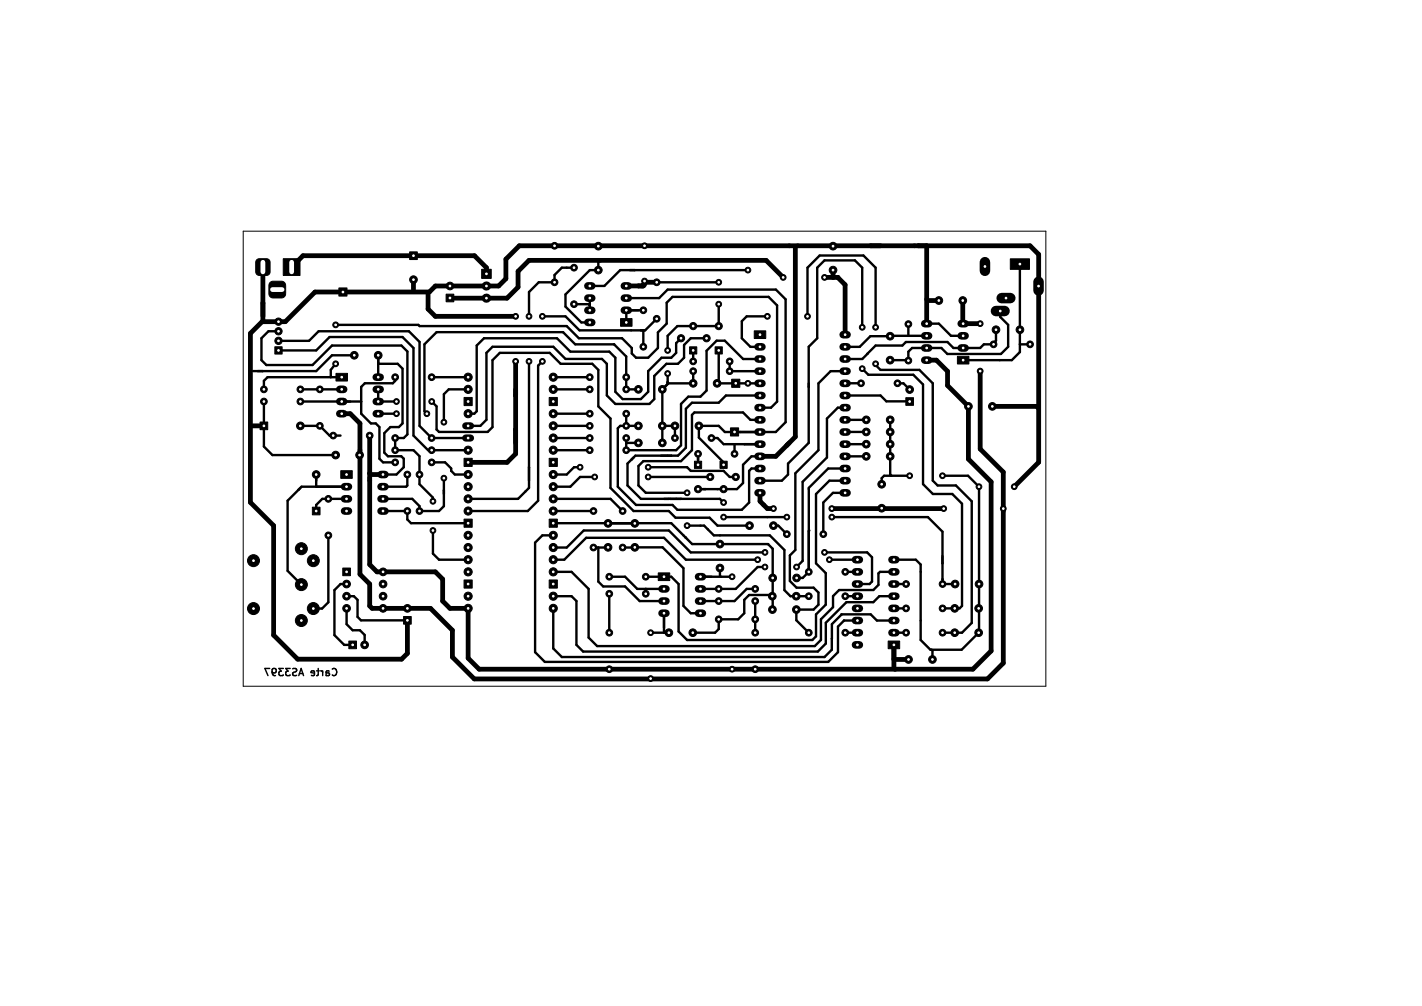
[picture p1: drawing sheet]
<svg xmlns="http://www.w3.org/2000/svg" width="297mm" height="210mm" viewBox="0 0 297 210" stroke-linecap="round" stroke-linejoin="round" font-family="sans-serif">
<defs><g id="words">
<text font-size="2.1" x="70.6" y="141.2">Carte</text>
</g></defs>
<g fill="none" stroke="#000" stroke-width=".3">
<path d="M56.3 139.5h-1l.7 1.5M59.2 139.5h-.9l.5 .6-.5 .2v.6l.2 .1 .7-.1M60.6 139.5h-.9l.5 .6-.4 .2v.6l.2 .1 .6-.1M61.1 139.6l.6-.1 .2 .2v.4l-.6 .3-.2 .4 .3 .2h.6M66.5 139.5v1.3l-.4 .2M70 139.6l-.3-.1-.3 .2M56.8 140.2l.3 .3h.3l.3-.3-.2-.6-.4-.1-.2 .2a.99 .99 0 0 0 .4 1.3h.2M62.4 141l.5-1.5 .5 1.5M62.5 140.6h.8M65.7 140.5l-.7-.1v-.3l.5-.1 .2 .3-.1 .7h-.6M66.1 140h.6M67 140l.4 .3"/>
<path d="M67.4 140v1M68.1 140.4l.5 .1 .2 .2-.2 .3h-.5M68.8 140.1h-.6l-.1 .9M69.4 140.9l.3 .1h.3"/>
</g>
<g fill="#000" stroke="#000" stroke-width=".21">
<path d="M53.7 54.2l.5-.2h1.5l.6 .3 .1 .5v2l-.3 .5-.4 .2h-1.5l-.6-.3-.2-.4v-2zM56.4 59l.5-.3h1.9a.88 .88 0 0 1 .9 .9v1.7a.88 .88 0 0 1-.9 .9h-1.8a.88 .88 0 0 1-.8-.9v-1.8zM59.2 54h3.5v3.5h-3.5zM85.6 52.6h1.6v1.6h-1.6zM100.6 56.2h2v1.9h-2zM211 54h4v2.2h-4zM57.4 72.4h1.5v1.5h-1.5zM70.2 77.9h2.4v1.6h-2.4zM70.8 60.1h1.7v1.7h-1.7zM93.2 61.4h1.6v1.6h-1.6zM129.6 66.5h2.4v1.6h-2.4zM144 72.4h1.5v1.5h-1.5z"/>
<path d="M149.4 72.4h1.5v1.5h-1.5zM157.5 69.1h2.4v1.6h-2.4zM200 74.4h2.4v1.6h-2.4zM54.3 88.1h1.6v1.6h-1.6zM71.2 98.3h2.4v1.6h-2.4zM96.9 83h1.7v1.7h-1.7zM96.9 95.7h1.7v1.7h-1.7zM114.7 95.7h1.7v1.7h-1.7zM114.7 83h1.7v1.7h-1.7zM145 96.3h1.5v1.5h-1.5zM150.4 96.3h1.5v1.5h-1.5zM152.6 89.3h1.7v1.7h-1.7z"/>
<path d="M152.8 79.2h1.7v1.7h-1.7zM189.2 83h1.6v1.6h-1.6zM65.2 105.9h1.6v1.6h-1.6zM96.9 108.4h1.7v1.7h-1.7zM114.7 108.4h1.7v1.7h-1.7zM71.6 118.6h1.6v1.6h-1.6zM72.9 133.8h1.6v1.6h-1.6zM84.3 128.7h1.6v1.6h-1.6zM96.9 121.1h1.7v1.7h-1.7zM114.7 121.1h1.7v1.7h-1.7zM137.5 119.6h2.4v1.6h-2.4zM185.5 133.8h2.4v1.6h-2.4z"/>
<circle cx="86.4" cy="58.4" r=".8"/>
<circle cx="94" cy="59.7" r=".8"/>
<circle cx="115.8" cy="58.9" r=".7"/>
<circle cx="115.8" cy="51.3" r=".7"/>
<circle cx="119.9" cy="55.9" r=".7"/>
<circle cx="125" cy="56.4" r=".8"/>
<circle cx="125" cy="51.4" r=".8"/>
<circle cx="134.6" cy="58.7" r=".6"/>
<circle cx="134.6" cy="51.3" r=".6"/>
<circle cx="137.2" cy="58.9" r=".7"/>
<circle cx="150.1" cy="58.9" r=".6"/>
<circle cx="156.2" cy="56.4" r=".6"/>
<circle cx="163.6" cy="57.9" r=".6"/>
<circle cx="172.2" cy="57.9" r=".6"/>
<circle cx="174" cy="56.4" r=".8"/>
<circle cx="174" cy="51.4" r=".8"/>
<circle cx="58.2" cy="69.2" r=".76"/>
<circle cx="58.2" cy="67.2" r=".76"/>
<circle cx="58.2" cy="71.2" r=".76"/>
<circle cx="70.1" cy="75.9" r=".6"/>
<circle cx="70.1" cy="67.8" r=".6"/>
<circle cx="74" cy="74.2" r=".8"/>
<circle cx="79" cy="74.2" r=".8"/>
<circle cx="82.5" cy="78.7" r=".7"/>
<circle cx="90.2" cy="78.7" r=".7"/>
<circle cx="97.8" cy="78.7" r=".85"/>
<circle cx="107.7" cy="75.4" r=".6"/>
<circle cx="107.7" cy="66" r=".6"/>
<circle cx="110.5" cy="66" r=".6"/>
<circle cx="110.5" cy="75.4" r=".6"/>
<circle cx="113.3" cy="66" r=".6"/>
<circle cx="113.3" cy="75.4" r=".6"/>
<circle cx="115.6" cy="78.7" r=".85"/>
<circle cx="119.9" cy="63.5" r=".7"/>
<circle cx="123.2" cy="78.7" r=".7"/>
<circle cx="130.8" cy="78.7" r=".7"/>
<circle cx="134.4" cy="64.8" r=".7"/>
<circle cx="134.4" cy="72.4" r=".7"/>
<circle cx="137.2" cy="66.5" r=".7"/>
<circle cx="139.4" cy="73.2" r=".6"/>
<circle cx="139.4" cy="78" r=".6"/>
<circle cx="142.2" cy="70.6" r=".75"/>
<circle cx="144.8" cy="68.1" r=".75"/>
<circle cx="144.8" cy="77.5" r=".7"/>
<circle cx="144.8" cy="75.4" r=".7"/>
<circle cx="147.6" cy="70.6" r=".75"/>
<circle cx="150.1" cy="68.1" r=".75"/>
<circle cx="150.1" cy="63.5" r=".6"/>
<circle cx="152.4" cy="77.5" r=".7"/>
<circle cx="152.4" cy="75.4" r=".7"/>
<circle cx="160.3" cy="66" r=".6"/>
<circle cx="168.7" cy="66" r=".6"/>
<circle cx="180.1" cy="77" r=".6"/>
<circle cx="180.1" cy="68.3" r=".6"/>
<circle cx="182.9" cy="68.3" r=".6"/>
<circle cx="182.9" cy="75.9" r=".6"/>
<circle cx="185.9" cy="70.2" r=".8"/>
<circle cx="185.9" cy="75.2" r=".8"/>
<circle cx="189.7" cy="75.3" r=".7"/>
<circle cx="189.7" cy="67.7" r=".7"/>
<circle cx="196.1" cy="62.7" r=".8"/>
<circle cx="201.1" cy="62.7" r=".8"/>
<circle cx="204.7" cy="67.6" r=".6"/>
<circle cx="204.7" cy="77.5" r=".6"/>
<circle cx="207.5" cy="71.9" r=".7"/>
<circle cx="208" cy="68.8" r=".8"/>
<circle cx="213" cy="68.8" r=".8"/>
<circle cx="215.1" cy="71.9" r=".7"/>
<circle cx="55.1" cy="83.8" r=".7"/>
<circle cx="55.1" cy="81.3" r=".7"/>
<circle cx="62.7" cy="88.9" r=".8"/>
<circle cx="62.7" cy="81.3" r=".7"/>
<circle cx="62.7" cy="83.8" r=".7"/>
<circle cx="66" cy="99.1" r=".8"/>
<circle cx="66.8" cy="81.3" r=".7"/>
<circle cx="66.8" cy="88.9" r=".7"/>
<circle cx="69.6" cy="90.9" r=".7"/>
<circle cx="70.1" cy="95" r=".8"/>
<circle cx="75.1" cy="95" r=".8"/>
<circle cx="77.2" cy="90.9" r=".7"/>
<circle cx="82.5" cy="96.5" r=".7"/>
<circle cx="82.5" cy="91.4" r=".7"/>
<circle cx="82.5" cy="94" r=".7"/>
<circle cx="82.8" cy="83.8" r=".6"/>
<circle cx="82.8" cy="86.4" r=".6"/>
<circle cx="85.1" cy="99.1" r=".7"/>
<circle cx="87.6" cy="99.1" r=".7"/>
<circle cx="89.2" cy="86.4" r=".6"/>
<circle cx="90.2" cy="96.5" r=".7"/>
<circle cx="90.2" cy="94" r=".7"/>
<circle cx="90.2" cy="91.4" r=".7"/>
<circle cx="90.2" cy="83.8" r=".6"/>
<circle cx="92.7" cy="99.8" r=".6"/>
<circle cx="92.7" cy="88.1" r=".6"/>
<circle cx="97.8" cy="81.3" r=".85"/>
<circle cx="97.8" cy="94" r=".85"/>
<circle cx="97.8" cy="86.4" r=".85"/>
<circle cx="97.8" cy="99.1" r=".85"/>
<circle cx="115.6" cy="99.1" r=".85"/>
<circle cx="115.6" cy="91.4" r=".85"/>
<circle cx="115.6" cy="88.9" r=".85"/>
<circle cx="115.6" cy="86.4" r=".85"/>
<circle cx="115.6" cy="81.3" r=".85"/>
<circle cx="115.6" cy="94" r=".85"/>
<circle cx="121.2" cy="97.5" r=".6"/>
<circle cx="123.2" cy="91.4" r=".7"/>
<circle cx="123.2" cy="81.3" r=".7"/>
<circle cx="123.2" cy="88.9" r=".7"/>
<circle cx="123.2" cy="86.4" r=".7"/>
<circle cx="123.2" cy="94" r=".7"/>
<circle cx="124.2" cy="99.6" r=".6"/>
<circle cx="130.8" cy="91.4" r=".7"/>
<circle cx="130.8" cy="94" r=".7"/>
<circle cx="130.8" cy="81.3" r=".7"/>
<circle cx="130.8" cy="88.9" r=".7"/>
<circle cx="130.8" cy="86.4" r=".7"/>
<circle cx="133.3" cy="88.9" r=".8"/>
<circle cx="133.3" cy="92.5" r=".8"/>
<circle cx="133.3" cy="81.3" r=".8"/>
<circle cx="135.4" cy="97.5" r=".6"/>
<circle cx="135.4" cy="99.6" r=".6"/>
<circle cx="138.3" cy="88.9" r=".8"/>
<circle cx="138.3" cy="81.3" r=".8"/>
<circle cx="138.3" cy="92.5" r=".8"/>
<circle cx="141" cy="88.9" r=".8"/>
<circle cx="141" cy="91.4" r=".7"/>
<circle cx="144.8" cy="80" r=".8"/>
<circle cx="145.8" cy="94.7" r=".7"/>
<circle cx="146" cy="88.9" r=".8"/>
<circle cx="148.3" cy="99.6" r=".75"/>
<circle cx="148.6" cy="91.4" r=".7"/>
<circle cx="149.8" cy="80" r=".8"/>
<circle cx="153.4" cy="94.7" r=".7"/>
<circle cx="153.7" cy="99.6" r=".75"/>
<circle cx="156.2" cy="80" r=".6"/>
<circle cx="179.8" cy="80" r=".7"/>
<circle cx="180.9" cy="92.7" r=".8"/>
<circle cx="180.9" cy="95.3" r=".8"/>
<circle cx="180.9" cy="87.6" r=".8"/>
<circle cx="180.9" cy="90.2" r=".8"/>
<circle cx="185.9" cy="92.7" r=".8"/>
<circle cx="185.9" cy="95.3" r=".8"/>
<circle cx="185.9" cy="87.6" r=".8"/>
<circle cx="185.9" cy="90.2" r=".8"/>
<circle cx="187.5" cy="80" r=".7"/>
<circle cx="190" cy="81.3" r=".8"/>
<circle cx="190" cy="99.3" r=".6"/>
<circle cx="196.8" cy="99.3" r=".6"/>
<circle cx="202.3" cy="84.8" r=".8"/>
<circle cx="207.3" cy="84.8" r=".8"/>
<circle cx="52.9" cy="117" r="1.25"/>
<circle cx="62.9" cy="114.5" r="1.25"/>
<circle cx="65.4" cy="117" r="1.25"/>
<circle cx="68.6" cy="104.1" r=".7"/>
<circle cx="68.6" cy="111.8" r=".7"/>
<circle cx="80" cy="119.4" r=".8"/>
<circle cx="85.1" cy="106.7" r=".7"/>
<circle cx="87.6" cy="106.7" r=".7"/>
<circle cx="90.4" cy="104.6" r=".6"/>
<circle cx="90.4" cy="110.7" r=".6"/>
<circle cx="97.8" cy="104.1" r=".85"/>
<circle cx="97.8" cy="106.7" r=".85"/>
<circle cx="97.8" cy="116.8" r=".85"/>
<circle cx="97.8" cy="111.8" r=".85"/>
<circle cx="97.8" cy="114.3" r=".85"/>
<circle cx="97.8" cy="119.4" r=".85"/>
<circle cx="97.8" cy="101.6" r=".85"/>
<circle cx="115.6" cy="119.4" r=".85"/>
<circle cx="115.6" cy="114.3" r=".85"/>
<circle cx="115.6" cy="111.8" r=".85"/>
<circle cx="115.6" cy="104.1" r=".85"/>
<circle cx="115.6" cy="106.7" r=".85"/>
<circle cx="115.6" cy="101.6" r=".85"/>
<circle cx="115.6" cy="116.8" r=".85"/>
<circle cx="124" cy="114.3" r=".7"/>
<circle cx="124" cy="106.7" r=".7"/>
<circle cx="127" cy="109.3" r=".8"/>
<circle cx="127" cy="114.3" r=".8"/>
<circle cx="130" cy="114.3" r=".7"/>
<circle cx="130" cy="106.7" r=".7"/>
<circle cx="132.6" cy="109.3" r=".8"/>
<circle cx="132.6" cy="114.3" r=".8"/>
<circle cx="143.5" cy="109.7" r=".6"/>
<circle cx="143.5" cy="102.9" r=".6"/>
<circle cx="145.8" cy="102.1" r=".75"/>
<circle cx="150.4" cy="113.6" r=".8"/>
<circle cx="150.4" cy="118.6" r=".8"/>
<circle cx="151.1" cy="102.1" r=".75"/>
<circle cx="151.1" cy="107.9" r=".6"/>
<circle cx="151.1" cy="104.9" r=".6"/>
<circle cx="156.5" cy="109.7" r=".8"/>
<circle cx="158.2" cy="116.8" r=".6"/>
<circle cx="159.8" cy="118.4" r=".6"/>
<circle cx="159.8" cy="115.3" r=".6"/>
<circle cx="161.5" cy="106.2" r=".6"/>
<circle cx="161.5" cy="109.7" r=".8"/>
<circle cx="164.3" cy="107.9" r=".6"/>
<circle cx="164.3" cy="111.5" r=".7"/>
<circle cx="166.4" cy="118.4" r=".6"/>
<circle cx="168.9" cy="119.4" r=".7"/>
<circle cx="172" cy="111.5" r=".7"/>
<circle cx="172.2" cy="115.3" r=".6"/>
<circle cx="173.2" cy="116.8" r=".6"/>
<circle cx="173.7" cy="107.9" r=".6"/>
<circle cx="173.7" cy="106.2" r=".6"/>
<circle cx="176.5" cy="119.4" r=".7"/>
<circle cx="184.1" cy="106.1" r=".8"/>
<circle cx="184.1" cy="101.1" r=".8"/>
<circle cx="197.1" cy="106.2" r=".6"/>
<circle cx="204.5" cy="101.6" r=".6"/>
<circle cx="209.5" cy="106.2" r=".6"/>
<circle cx="211.8" cy="101.6" r=".6"/>
<circle cx="52.9" cy="127" r="1.25"/>
<circle cx="62.9" cy="129.5" r="1.25"/>
<circle cx="62.9" cy="122" r="1.25"/>
<circle cx="65.4" cy="127" r="1.25"/>
<circle cx="72.4" cy="121.9" r=".8"/>
<circle cx="72.4" cy="127" r=".8"/>
<circle cx="72.4" cy="124.5" r=".8"/>
<circle cx="76.2" cy="134.6" r=".8"/>
<circle cx="80" cy="127" r=".8"/>
<circle cx="80" cy="124.5" r=".8"/>
<circle cx="80" cy="121.9" r=".8"/>
<circle cx="85.1" cy="127" r=".8"/>
<circle cx="97.8" cy="127" r=".85"/>
<circle cx="97.8" cy="124.5" r=".85"/>
<circle cx="115.6" cy="127" r=".85"/>
<circle cx="115.6" cy="124.5" r=".85"/>
<circle cx="127.3" cy="139.7" r=".7"/>
<circle cx="127.3" cy="132.1" r=".7"/>
<circle cx="127.3" cy="120.4" r=".7"/>
<circle cx="127.3" cy="124" r=".7"/>
<circle cx="134.9" cy="124" r=".7"/>
<circle cx="134.9" cy="120.4" r=".7"/>
<circle cx="135.9" cy="132.1" r=".6"/>
<circle cx="139.7" cy="132.1" r=".8"/>
<circle cx="144.7" cy="132.1" r=".8"/>
<circle cx="150.1" cy="129.3" r=".7"/>
<circle cx="150.1" cy="122.9" r=".7"/>
<circle cx="150.1" cy="125.5" r=".7"/>
<circle cx="152.9" cy="139.7" r=".6"/>
<circle cx="152.9" cy="120.4" r=".6"/>
<circle cx="157.7" cy="129.3" r=".7"/>
<circle cx="157.7" cy="132.1" r=".7"/>
<circle cx="157.7" cy="139.7" r=".7"/>
<circle cx="157.7" cy="122.9" r=".7"/>
<circle cx="157.7" cy="125.5" r=".7"/>
<circle cx="161.3" cy="124.5" r=".8"/>
<circle cx="161.3" cy="127.3" r=".8"/>
<circle cx="161.4" cy="120.6" r=".8"/>
<circle cx="166.3" cy="124.5" r=".8"/>
<circle cx="166.3" cy="127.3" r=".8"/>
<circle cx="166.4" cy="120.6" r=".8"/>
<circle cx="168.9" cy="132.1" r=".7"/>
<circle cx="168.9" cy="124.5" r=".7"/>
<circle cx="176.5" cy="132.1" r=".7"/>
<circle cx="176.5" cy="124.5" r=".7"/>
<circle cx="189.2" cy="132.1" r=".7"/>
<circle cx="189.2" cy="127" r=".7"/>
<circle cx="189.2" cy="121.9" r=".7"/>
<circle cx="189.8" cy="137.7" r=".8"/>
<circle cx="194.8" cy="137.7" r=".8"/>
<circle cx="196.9" cy="132.1" r=".7"/>
<circle cx="196.9" cy="127" r=".7"/>
<circle cx="196.9" cy="121.9" r=".7"/>
<circle cx="199.4" cy="132.1" r=".8"/>
<circle cx="199.4" cy="127" r=".8"/>
<circle cx="199.5" cy="121.9" r=".8"/>
<circle cx="204.4" cy="132.1" r=".8"/>
<circle cx="204.4" cy="127" r=".8"/>
<circle cx="204.5" cy="121.9" r=".8"/>
<circle cx="135.9" cy="141.7" r=".6"/>
</g>
<g fill="none" stroke="#000" stroke-width="1.6">
<path d="M122.8 59.7h.8M130.4 59.7h.8M78.6 78.7h.8M122.8 64.8h.8M122.8 62.2h.8M122.8 67.3h.8M130.4 64.8h.8M130.4 62.2h.8M158.3 72.4h.8M158.3 74.9h.8M158.3 77.5h.8M176.1 72.4h.8"/>
<path d="M176.1 74.9h.8M176.1 77.5h.8M176.1 69.9h.8M193.1 72.6h.8M193.1 70.1h.8M193.1 67.6h.8M193.1 75.2h.8M200.8 72.6h.8M200.8 70.1h.8M200.8 67.6h.8M71 81.3h.8M71 83.8h.8"/>
<path d="M71 86.4h.8M78.6 81.3h.8M78.6 83.8h.8M78.6 86.4h.8M79.6 99.1h.8M158.3 80h.8M158.3 82.6h.8M158.3 85.1h.8M158.3 87.6h.8M158.3 90.2h.8M158.3 92.7h.8M158.3 95.3h.8"/>
<path d="M158.3 97.8h.8M176.1 80h.8M176.1 82.6h.8M176.1 85.1h.8M176.1 87.6h.8M176.1 90.2h.8M176.1 92.7h.8M176.1 95.3h.8M176.1 97.8h.8M72 101.6h.8M72 104.1h.8M72 106.7h.8"/>
<path d="M79.6 101.6h.8M79.6 104.1h.8M79.6 106.7h.8M158.3 100.3h.8M158.3 102.9h.8M176.1 100.3h.8M176.1 102.9h.8M178.7 119.4h.8M178.7 116.8h.8M186.3 119.4h.8M186.3 116.8h.8M138.3 122.9h.8"/>
<path d="M138.3 125.5h.8M138.3 128h.8M145.9 122.9h.8M145.9 125.5h.8M145.9 128h.8M145.9 120.4h.8M178.7 132.1h.8M178.7 129.5h.8M178.7 127h.8M178.7 124.5h.8M178.7 121.9h.8M178.7 134.6h.8"/>
<path d="M186.3 132.1h.8M186.3 129.5h.8M186.3 127h.8M186.3 124.5h.8M186.3 121.9h.8"/>
</g>
<path d="M97.3 88.9h1M97.3 91.4h1" fill="none" stroke="#000" stroke-width="1.5"/>
<path d="M205.7 54.7v1.8M216.9 58.8v1.8M208 64.9h1.8M209.2 62.2h1.8" fill="none" stroke="#000" stroke-width="2.2"/>
<path d="M101.6 59.7h.1M101.6 62.2h.1" fill="none" stroke="#000" stroke-width="1.9"/>
<g fill="none" stroke="#000" stroke-width="1">
<path d="M54.9 55.8v11.4M60.9 55.8l2.4-2.4h35.8l2.5 2.5v1.3M86.4 58.4v2.1M130.8 59.7h3.6M134.4 59.4v.3M134.6 59.4l-.2 .3M134.9 58.9l-.8 .8M135.1 58.9h2.1M163.6 57.9l-3.6-3.5h-49.5l-2.3 2.2v3.3l-2.3 2.3h-11.9M166.1 51.8v39.4l-4.1 4.1h-3.3M172.2 57.9h2.8l1.5 1.6v10.4M174 56.4v1.5"/>
<path d="M193.5 51.3v16.3M89.4 61.5v3l1.5 1.5h16.8M107.7 75.4v19.3l-1.8 1.8h-8.1M193.5 75.2h2.1l2.3 2.3v3l4.4 4.3v11l4.7 4.8v35.3l-3.8 3.8h-103.1l-2.3-2.3v-10.4h-3.8l-1.5-1.5v-4.6l-1.6-1.5h-12.2l-1.5-1.5v-27M193.8 62.7h2.3M201.1 62.7v4.8l3.6 .1M204.7 77.5v16.2l4.8 4.9v39.8l-3.3 3.3h-107.1l-4.6-4.5v-5.6l-4.6-4.6h-12.2l-.5-.5v-4.6l-2-2v-31.5l-2-2h-1.8M52.3 88.9h2.8M77.2 98.8l.3 .3h2.5M207.3 84.8h9.3l.3 .4M158.7 102.9v1.7l1.6 1.6h1.2M173.7 106.2h23.4"/>
<path d="M211.8 101.6l5.1-5.1v-43.4l-1.8-1.8h-106.6l-2.8 2.8v4.1l-1.6 1.5h-13.2l-1.2 1.3h-23.9l-6.2 6.2h-4.9l-2.4 2.4v35.3l4.8 4.8v22.9l5.1 5h21.7l1.2-1.2v-6.9M186.7 134.6v4.9l.2 .2M186.7 137.7h3.1"/>
</g>
<g fill="none" stroke="#000" stroke-width=".5">
<path d="M119.9 55.9h-2.6l-1.5 1.5v1.5h-3.3l-2 2.1v5M125.2 54.4l-.2 .2v1.8h-1.8l-5.1 5.1v2.5l3.3 3.3h1.8M134.9 58.9h15.2M156.2 56.4h-26.7l-3.3 3.3h-3M213 55.1v18.4l-1.7 1.7h-10.1M58.2 69.2h-2.1l-1.5 1.4v4.6l1 1h9.7l4-4.1h14.5l1.3 1.3v17.3l-.8 .7h-1.8v2.6h3.9l1.2 1.2v5.9l2.8 2.8v.7M58.2 73.2h7.8l2.8-2.8h15.3l2.3 2.2v18.3l3 3.1h8.4M58.2 71.2h6.3l2-2h18.9l2.2 2.2v17.5l2.6 2.5h7.6M70.1 67.8h17.3l.2 .3h30.8l2.5 2.5h9l2.1 2v1.2l.8 .9h2.6l2-2.1v-3.2l1.8-1.8v-4.4l1.3-1.2h20l1.8 1.8v20l-1.3 1.3h-2.3M70.1 75.9l-1 1.3v1.5M71.4 78.7h-15.5l-.8 .8v1.8M74 74.2h-4.7l-3.3 3.3h-13.2"/>
<path d="M79 75.9h4.1l1 1.1v11.4l-.8 .8h-1.8l-1.2 1.2v4.1l.7 .8h2.8l.5 .5v1.7l-1.5 1.6h-2.8M79 74.2v4.5M82.5 78.7v.8l-.5 .5h-5.8l-.8 .8v5.6l2.1 2h1l.7 .8v6.6l.8 .7h2.5M90.2 78.7h7.6M110.5 75.4v26.5l-2.3 2.2h-10.4M113.3 66h4.8l2.9 3h13.7l2.5-2.5M113.3 75.4l-.9 .9v28.2l-2.2 2.2h-12.4M115.6 78.7h7.6M119.9 63.5h3l.3 .3M123.2 62.2v2.6M128.3 71.9l2.5 2.5v6.9h2.5M128.3 71.9h-8.2l-2.5-2.6h-26.4l-2.6 2.6v14l.6 .5"/>
<path d="M128.3 71.9h.1M130.8 62.2h6.9l1.7-1.7h22.7l2 2v25.6l-2.1 2.1h-10.6l-1.3-1.3h-4.1v2.5l5.1 5.1v.5M134.4 64.8h-3.6v2.5M134.5 69l-.1 .1v3.3M139.4 78v2.2M139.4 79.9l.2 .1M142.2 70.6l-1 1v2.1l-1 1h-2l-2.8 2.8v4.3l-1.5 1.5h-3.9l-1.5-1.5v-7.1l-1.2-1.3h-8.2l-2.8-2.8h-15.2l-1.5 1.5v13.8l-.5 .5h-1.3M144.8 77.5v2.5h-5.2M144.8 73.2v2.2M147.6 70.6h-3.3l-1.4 1.4v2.7l-1.3 1.2h-2.4l-2.5 2.6v4.8l-1.1 1h-7.1l-1.8-1.7v-6.7l-1-1h-7.6l-2.5-2.5h-12.7l-1.3 1.3v13.9l-1.3 1.3h-2.5M150.1 63.5v4.6h-8.6l-2.1 2v3.1M150.1 73.2v6.5l-.3 .3h8.9"/>
<path d="M152.4 75.4v2.1h6.3M158.7 74.9h-3.5l-3.8-3.8h-1.7l-2.1 2.1v8.3l-1.3 1.3h-2.5l-1.6 1.5v8.7l-1 1h-10.4v-2.6M160.3 66h-4.3l-1.1 1.1v3.5l1.8 1.8h2M168.7 66v-10.1l2.5-2.6h9.1l2.6 2.6v12.4M176.5 77.5h-3l-2.6 2.5v14l-4.8 4.8v16l-1.1 1.2v5.3l1.4 1.4h3.5l1 1v2.5l-1 1.1h-3.6v2.2l2.6 2.6M180.1 68.3v-12.4l-1.5-1.5h-6.4l-1.5 1.5v14.7l-1.8 1.8v20.1l-4.3 4.3v2.3l-1.3 1.2h-4.6M180.1 77l1.3 1.2h9.4l2 2.1v20.8l2 2h4.1l2 2.1v21.3l-.5 .5h-3.5M181.2 73.9h.1M182.9 75.9v.3l1 1h8.1l2.8 2.8v20.3l1 1h3.9l3.3 3.3v25.4l-2.1 2.1h-4M189.7 67.7v2.4M193.5 70.1l-11.7 .1-2.2 2.2h-3.1M193.5 67.6h2.6l2.5 2.5h2.6"/>
<path d="M193.5 62.5l.3 .2M208 68.8v2.3l-.7 .8h-1.8l-.8 .7h-5.6l-1.2-1.2h-8.7l-.7 .7h-5.6l-2.8 2.8h-3.6M208.9 64.9v1.3l1.7 1.6v4.6l-1.5 1.5h-11.2l-1.3-1.3h-6.1l-.8 .8v1.9l-3.8-.1M213 71.9h2.1M55.1 83.8v9.4l1.8 1.8h13.2M62.7 88.9h4.1l2 2h2.3M62.7 83.8h12.7M62.7 81.3h8.7M66 99.1v2.5M79 81.3v2.5h4.1M79 86.4h3.8M85.1 99.1v2.3l-.3 .2h-4.8"/>
<path d="M90.2 96.5h2.8l1.2 1.3v.5l.8 .8h2.8M90.2 83.8l1 1v4.9l.5 .5h10.2l1-1v-14l1.5-1.5h10.4l2.3 2.2h6.6l1.3 1.3v7.6l2.5 2.6v14.5l4.8 4.8h7.4l1.4 1.4h7.1l1.7 1.6h6.1M92.7 99.8v5.9l-1 1h-4.1v-1.1l-1.5-1.5h-6.1M97.8 81.3h-4.1l-1 1v5.8M115.6 94h7.6M115.6 88.9h7.6M115.6 91.4h7.6M115.6 81.3h7.6M115.6 86.4h7.6M121.2 97.5h-1.3l-1.5 1.6h-2.8M124.2 99.6h-3l-2.1 2h-3.5M130.8 86.4v2.5"/>
<path d="M130.8 92.5h2.5M133.3 88.9h-3.8l-.5 .5v12.2l3.8 3.8h7.7l1 1h13.4l1.6-1.5v-6.6l.5-.5h1.7l-.2 .2M135.4 97.5h8.1l.8 .8h6.8l1.3 1.3h1.3M135.4 99.6h12.9M138.3 88.9h2.7v2.5M139.6 80l-1.3 1.3v11.2M145.8 94.7v2.3M148.6 91.4h1.3l1.2 1.3h7.6M153.4 92.7v2M155.4 92.7h.1M158.7 82.6h-7.1l-1.5 1.5h-5.6l-1.2 1.2v8.2l-1.7 1.6h-8.9l-1.6 1.7v4.5l2.8 2.8h16.5l.7 .8M158.7 87.6h-2l-1.5-1.5h-10.2l-.5 .5v7.4l-2.3 2.3h-7.8l-1.1 1v4l1.6 1.6h8.6"/>
<path d="M158.7 95.3h-1.7l-1.8 1.7v3.8l-1.3 1.3h-8.1M176.5 80h3.3M176.5 85.1h-1.5l-2.3 2.3v8.1l-5.1 5.1v16.5l-1.2 1.3M176.5 87.6h4.4M176.5 95.3h4.4M176.5 97.8h-3.5l-4.1 4.1v17.5l-1.2 1.3h-1.3M176.5 92.7h4.4M176.5 90.2h4.4M176.5 90.2h.1M176.8 82.6h7.1l1.2 1.2h4.9M185.9 87.6v11.5l.3 .2M186.9 80h1.8l1.3 1.3"/>
<path d="M190 99.3h-5.3l-.6 .5v1.3v-.1M196.8 99.3h5.4l2.3 2.3v30.4l-3.7 3.6h-6.5l-2-2v-15.7l-1-1.1h-4.6M68.6 111.8v13.9l-1.3 1.3h-1.9M72.4 104.1h-5.1l-1.3 1.3v1.3M72.4 101.6h-9.4l-2.9 2.9v14.7l2.8 2.8M80 106.7h5.1v1.7l.8 .8h11.9M90.4 110.7v4.9l1.3 1.2h6.1M115.6 104.1h11.9l2.5 2.6M115.6 111.8h-2.3l-1.5 1.5v22.8l2 2.1h59.2l2-2.1v-5.3l1.3-1.2M115.6 116.8h2.3l4.5-4.5h16.3l4.6 4.5h14.9M115.6 109.2h24.6l4.4 4.4h15.8l1 1-.1 12.7M115.6 106.7h7.6"/>
<path d="M115.6 114.3h2.8l3.5-3.6h17.8l4.6 4.6h15.5v-.2M115.6 119.4h3.8l3.5 3.5v10.2l1.8 1.8h45.5l1.3-1.3v-4.3l2.5-2.6v-2.3l1.3-1.2h7.1l1.1-1.1v-2.4l.3-.3h2.9M125 114.3v7.1l1 1h4.6l3 3.1h5.1M127 114.3h-3M130 114.3h8.4l4.3 4.3v7.9l1.6 1.5h2M143.5 109.7h3.6l2 2.1h11.7l3 3v8.4l1.3 1.3h3.8M150.4 118.6v1.5M151.1 108h13.2M159.8 118.4h-1.6l-4.5 4.5h-7.4M161.5 109.7h1.1l1.7 1.8M169 110.7l-.1 .2M172.2 115.3h8.9l1 1v5.1l-.5 .5h-2.5"/>
<path d="M173.2 116.8h5.9M173.7 108h20.1l3 3 .1 10.9h2.6M176.5 102.9h-2.5l-2 2v6.6M176.5 100.3h-3.3l-2.8 2.8v14.5l2.1 2v6.6l-2.1 2.1v4.5l-.7 .8h-26.2l-1.8-1.8v-9.9l-1.5-1.5h-5.3M176.5 119.4h2.6M184.1 100.8l-.2 .3M72.4 122l-1.3-.1-1.3 1.3v9.4l2.1 2h1.8M72.4 124.5h1.5l.8 .7v3.6l.7 .7h9.7v1.8M72.4 127v3.3l1.3 1.3h1.5l1 .9v2.1M115.6 124.5h3.8l1 1v9.1l1.4 1.4h49l1.7-1.6v-4.4l4.3-4.3h5.6l1.3-1.2h3M115.6 127v8.4l1.7 1.8h54.9l1.5-1.6 .1-5.3 2-2.1h6.1l1.2 1.3h3.6M127.3 120.4h3.3l2.5 2.5h5.6"/>
<path d="M127.3 124v8.1M134.9 122.9v1.1M135.9 132.1h3.8M138.7 128v4.1M146.3 120.4h6.6M157.7 122.9h-1.7l-2.6 2.6h-7.1M157.7 125.5v6.6M161.3 124.5l-.2-.3h-4.6l-1.1 1v2.8l-1.2 1.3h-4.1v2l-.7 .8h-4.7M176.3 129.5h2.8M176.3 129.5v.1M176.5 132.1h2.6M176.5 124.5h2.6"/>
<path d="M186.7 132.1h2.5M186.7 121.9h2.5M186.7 127h2.5M194.6 135.6l.2 .2v1.9M196.8 120.9h.1"/>
</g>
<g fill="#fff" stroke="#fff" stroke-width=".21">
<circle cx="160.3" cy="66" r=".17"/>
<circle cx="182.9" cy="68.3" r=".17"/>
<circle cx="168.7" cy="66" r=".17"/>
<circle cx="182.9" cy="75.9" r=".17"/>
<circle cx="156.2" cy="80" r=".17"/>
<circle cx="156.2" cy="56.4" r=".17"/>
<circle cx="151.1" cy="107.9" r=".17"/>
<circle cx="151.1" cy="104.9" r=".17"/>
<circle cx="173.7" cy="107.9" r=".17"/>
<circle cx="164.3" cy="107.9" r=".17"/>
<circle cx="70.1" cy="67.8" r=".17"/>
<circle cx="70.1" cy="75.9" r=".17"/>
<circle cx="143.5" cy="102.9" r=".17"/>
<circle cx="143.5" cy="109.7" r=".17"/>
<circle cx="196.8" cy="99.3" r=".17"/>
<circle cx="150.1" cy="63.5" r=".17"/>
<circle cx="107.7" cy="66" r=".17"/>
<circle cx="107.7" cy="75.4" r=".17"/>
<circle cx="134.6" cy="51.3" r=".17"/>
<circle cx="139.4" cy="73.2" r=".17"/>
<circle cx="150.1" cy="58.9" r=".17"/>
<circle cx="211.8" cy="101.6" r=".17"/>
<circle cx="190" cy="99.3" r=".17"/>
<circle cx="204.5" cy="101.6" r=".17"/>
<circle cx="139.4" cy="78" r=".17"/>
<circle cx="134.6" cy="58.7" r=".17"/>
<circle cx="180.1" cy="77" r=".17"/>
<circle cx="180.1" cy="68.3" r=".17"/>
<circle cx="135.9" cy="132.1" r=".17"/>
<circle cx="173.7" cy="106.2" r=".17"/>
<circle cx="204.7" cy="77.5" r=".17"/>
<circle cx="135.9" cy="141.7" r=".17"/>
<circle cx="204.7" cy="67.6" r=".17"/>
<circle cx="161.5" cy="106.2" r=".17"/>
<circle cx="197.1" cy="106.2" r=".17"/>
<circle cx="209.5" cy="106.2" r=".17"/>
<circle cx="159.8" cy="118.4" r=".17"/>
<circle cx="166.4" cy="118.4" r=".17"/>
<circle cx="172.2" cy="57.9" r=".17"/>
<circle cx="163.6" cy="57.9" r=".17"/>
<circle cx="90.2" cy="83.8" r=".17"/>
<circle cx="82.8" cy="83.8" r=".17"/>
<circle cx="152.9" cy="120.4" r=".17"/>
<circle cx="152.9" cy="139.7" r=".17"/>
<circle cx="159.8" cy="115.3" r=".17"/>
<circle cx="172.2" cy="115.3" r=".17"/>
<circle cx="121.2" cy="97.5" r=".17"/>
<circle cx="135.4" cy="97.5" r=".17"/>
<circle cx="90.4" cy="104.6" r=".17"/>
<circle cx="90.4" cy="110.7" r=".17"/>
<circle cx="92.7" cy="99.8" r=".17"/>
<circle cx="92.7" cy="88.1" r=".17"/>
<circle cx="158.2" cy="116.8" r=".17"/>
<circle cx="173.2" cy="116.8" r=".17"/>
<circle cx="110.5" cy="66" r=".17"/>
<circle cx="110.5" cy="75.4" r=".17"/>
<circle cx="113.3" cy="66" r=".17"/>
<circle cx="113.3" cy="75.4" r=".17"/>
<circle cx="135.4" cy="99.6" r=".17"/>
<circle cx="124.2" cy="99.6" r=".17"/>
<circle cx="82.8" cy="86.4" r=".17"/>
<circle cx="89.2" cy="86.4" r=".17"/>
<circle cx="145.8" cy="97" r=".17"/>
<circle cx="148.3" cy="99.6" r=".17"/>
<circle cx="145.8" cy="102.1" r=".17"/>
<circle cx="180.9" cy="90.2" r=".17"/>
<circle cx="185.9" cy="90.2" r=".17"/>
<circle cx="132.6" cy="114.3" r=".17"/>
<circle cx="132.6" cy="109.3" r=".17"/>
<circle cx="185.9" cy="70.2" r=".17"/>
<circle cx="185.9" cy="75.2" r=".17"/>
<circle cx="94" cy="62.2" r=".17"/>
<circle cx="94" cy="59.7" r=".17"/>
<circle cx="123.2" cy="86.4" r=".17"/>
<circle cx="130.8" cy="86.4" r=".17"/>
<circle cx="127.3" cy="132.1" r=".17"/>
<circle cx="127.3" cy="139.7" r=".17"/>
<circle cx="62.7" cy="81.3" r=".17"/>
<circle cx="55.1" cy="81.3" r=".17"/>
<circle cx="189.2" cy="132.1" r=".17"/>
<circle cx="196.9" cy="132.1" r=".17"/>
<circle cx="207.5" cy="71.9" r=".17"/>
<circle cx="215.1" cy="71.9" r=".17"/>
<circle cx="124" cy="106.7" r=".17"/>
<circle cx="124" cy="114.3" r=".17"/>
<circle cx="157.7" cy="122.9" r=".17"/>
<circle cx="150.1" cy="122.9" r=".17"/>
<circle cx="138.7" cy="120.4" r=".17"/>
<circle cx="138.7" cy="122.9" r=".17"/>
<circle cx="138.7" cy="125.5" r=".17"/>
<circle cx="138.7" cy="128" r=".17"/>
<circle cx="146.3" cy="128" r=".17"/>
<circle cx="146.3" cy="125.5" r=".17"/>
<circle cx="146.3" cy="122.9" r=".17"/>
<circle cx="146.3" cy="120.4" r=".17"/>
<circle cx="82.5" cy="91.4" r=".17"/>
<circle cx="90.2" cy="91.4" r=".17"/>
<circle cx="138.3" cy="88.9" r=".17"/>
<circle cx="133.3" cy="88.9" r=".17"/>
<circle cx="186.7" cy="134.6" r=".17"/>
<circle cx="186.7" cy="132.1" r=".17"/>
<circle cx="186.7" cy="129.5" r=".17"/>
<circle cx="186.7" cy="127" r=".17"/>
<circle cx="186.7" cy="124.5" r=".17"/>
<circle cx="186.7" cy="121.9" r=".17"/>
<circle cx="186.7" cy="119.4" r=".17"/>
<circle cx="186.7" cy="116.8" r=".17"/>
<circle cx="179.1" cy="116.8" r=".17"/>
<circle cx="179.1" cy="119.4" r=".17"/>
<circle cx="179.1" cy="121.9" r=".17"/>
<circle cx="179.1" cy="124.5" r=".17"/>
<circle cx="179.1" cy="127" r=".17"/>
<circle cx="179.1" cy="129.5" r=".17"/>
<circle cx="179.1" cy="132.1" r=".17"/>
<circle cx="179.1" cy="134.6" r=".17"/>
<circle cx="123.2" cy="91.4" r=".17"/>
<circle cx="130.8" cy="91.4" r=".17"/>
<circle cx="62.7" cy="83.8" r=".17"/>
<circle cx="55.1" cy="83.8" r=".17"/>
<circle cx="90.2" cy="96.5" r=".17"/>
<circle cx="82.5" cy="96.5" r=".17"/>
<circle cx="66.8" cy="81.3" r=".17"/>
<circle cx="66.8" cy="88.9" r=".17"/>
<circle cx="150.4" cy="118.6" r=".17"/>
<circle cx="150.4" cy="113.6" r=".17"/>
<circle cx="201.1" cy="62.7" r=".17"/>
<circle cx="196.1" cy="62.7" r=".17"/>
<circle cx="71.4" cy="78.7" r=".17"/>
<circle cx="71.4" cy="81.3" r=".17"/>
<circle cx="71.4" cy="83.8" r=".17"/>
<circle cx="71.4" cy="86.4" r=".17"/>
<circle cx="79" cy="86.4" r=".17"/>
<circle cx="79" cy="83.8" r=".17"/>
<circle cx="79" cy="81.3" r=".17"/>
<circle cx="79" cy="78.7" r=".17"/>
<circle cx="86.4" cy="53.4" r=".17"/>
<circle cx="86.4" cy="58.4" r=".17"/>
<circle cx="185.9" cy="92.7" r=".17"/>
<circle cx="180.9" cy="92.7" r=".17"/>
<circle cx="202.3" cy="84.8" r=".17"/>
<circle cx="207.3" cy="84.8" r=".17"/>
<circle cx="189.8" cy="137.7" r=".17"/>
<circle cx="194.8" cy="137.7" r=".17"/>
<circle cx="137.2" cy="66.5" r=".17"/>
<circle cx="137.2" cy="58.9" r=".17"/>
<circle cx="123.2" cy="81.3" r=".17"/>
<circle cx="130.8" cy="81.3" r=".17"/>
<circle cx="139.7" cy="132.1" r=".17"/>
<circle cx="144.7" cy="132.1" r=".17"/>
<circle cx="158.7" cy="69.9" r=".17"/>
<circle cx="158.7" cy="72.4" r=".17"/>
<circle cx="158.7" cy="74.9" r=".17"/>
<circle cx="158.7" cy="77.5" r=".17"/>
<circle cx="158.7" cy="80" r=".17"/>
<circle cx="158.7" cy="82.6" r=".17"/>
<circle cx="158.7" cy="85.1" r=".17"/>
<circle cx="158.7" cy="87.6" r=".17"/>
<circle cx="158.7" cy="90.2" r=".17"/>
<circle cx="158.7" cy="92.7" r=".17"/>
<circle cx="158.7" cy="95.3" r=".17"/>
<circle cx="158.7" cy="97.8" r=".17"/>
<circle cx="158.7" cy="100.3" r=".17"/>
<circle cx="158.7" cy="102.9" r=".17"/>
<circle cx="176.5" cy="102.9" r=".17"/>
<circle cx="176.5" cy="100.3" r=".17"/>
<circle cx="176.5" cy="97.8" r=".17"/>
<circle cx="176.5" cy="95.3" r=".17"/>
<circle cx="176.5" cy="92.7" r=".17"/>
<circle cx="176.5" cy="90.2" r=".17"/>
<circle cx="176.5" cy="87.6" r=".17"/>
<circle cx="176.5" cy="85.1" r=".17"/>
<circle cx="176.5" cy="82.6" r=".17"/>
<circle cx="176.5" cy="80" r=".17"/>
<circle cx="176.5" cy="77.5" r=".17"/>
<circle cx="176.5" cy="74.9" r=".17"/>
<circle cx="176.5" cy="72.4" r=".17"/>
<circle cx="176.5" cy="69.9" r=".17"/>
<circle cx="90.2" cy="78.7" r=".17"/>
<circle cx="82.5" cy="78.7" r=".17"/>
<circle cx="153.7" cy="80" r=".17"/>
<circle cx="199.5" cy="121.9" r=".17"/>
<circle cx="204.5" cy="121.9" r=".17"/>
<circle cx="187.5" cy="80" r=".17"/>
<circle cx="179.8" cy="80" r=".17"/>
<circle cx="161.5" cy="109.7" r=".17"/>
<circle cx="156.5" cy="109.7" r=".17"/>
<circle cx="68.6" cy="111.8" r=".17"/>
<circle cx="68.6" cy="104.1" r=".17"/>
<circle cx="109.4" cy="126.9" r=".17"/>
<circle cx="109.1" cy="123.8" r=".17"/>
<circle cx="104.2" cy="123.8" r=".17"/>
<circle cx="103.9" cy="126.9" r=".17"/>
<circle cx="115.6" cy="127" r=".17"/>
<circle cx="115.6" cy="124.5" r=".17"/>
<circle cx="115.6" cy="121.9" r=".17"/>
<circle cx="115.6" cy="119.4" r=".17"/>
<circle cx="115.6" cy="116.8" r=".17"/>
<circle cx="115.6" cy="114.3" r=".17"/>
<circle cx="115.6" cy="111.8" r=".17"/>
<circle cx="115.6" cy="109.2" r=".17"/>
<circle cx="115.6" cy="106.7" r=".17"/>
<circle cx="115.6" cy="104.1" r=".17"/>
<circle cx="115.6" cy="101.6" r=".17"/>
<circle cx="115.6" cy="99.1" r=".17"/>
<circle cx="115.6" cy="96.5" r=".17"/>
<circle cx="115.6" cy="94" r=".17"/>
<circle cx="115.6" cy="91.4" r=".17"/>
<circle cx="115.6" cy="88.9" r=".17"/>
<circle cx="115.6" cy="86.4" r=".17"/>
<circle cx="115.6" cy="83.8" r=".17"/>
<circle cx="115.6" cy="81.3" r=".17"/>
<circle cx="115.6" cy="78.7" r=".17"/>
<circle cx="97.8" cy="78.7" r=".17"/>
<circle cx="97.8" cy="81.3" r=".17"/>
<circle cx="97.8" cy="83.8" r=".17"/>
<circle cx="97.8" cy="86.4" r=".17"/>
<circle cx="97.8" cy="88.9" r=".17"/>
<circle cx="97.8" cy="91.4" r=".17"/>
<circle cx="97.8" cy="94" r=".17"/>
<circle cx="97.8" cy="96.5" r=".17"/>
<circle cx="97.8" cy="99.1" r=".17"/>
<circle cx="97.8" cy="101.6" r=".17"/>
<circle cx="97.8" cy="104.1" r=".17"/>
<circle cx="97.8" cy="106.7" r=".17"/>
<circle cx="97.8" cy="109.2" r=".17"/>
<circle cx="97.8" cy="111.8" r=".17"/>
<circle cx="97.8" cy="114.3" r=".17"/>
<circle cx="97.8" cy="116.8" r=".17"/>
<circle cx="97.8" cy="119.4" r=".17"/>
<circle cx="97.8" cy="121.9" r=".17"/>
<circle cx="97.8" cy="124.5" r=".17"/>
<circle cx="97.8" cy="127" r=".17"/>
<circle cx="150.1" cy="125.5" r=".17"/>
<circle cx="157.7" cy="125.5" r=".17"/>
<circle cx="130.8" cy="67.3" r=".17"/>
<circle cx="130.8" cy="64.8" r=".17"/>
<circle cx="130.8" cy="62.2" r=".17"/>
<circle cx="130.8" cy="59.7" r=".17"/>
<circle cx="123.2" cy="59.7" r=".17"/>
<circle cx="123.2" cy="62.2" r=".17"/>
<circle cx="123.2" cy="64.8" r=".17"/>
<circle cx="123.2" cy="67.3" r=".17"/>
<circle cx="115.8" cy="58.9" r=".17"/>
<circle cx="115.8" cy="51.3" r=".17"/>
<circle cx="125" cy="51.4" r=".17"/>
<circle cx="125" cy="56.4" r=".17"/>
<circle cx="85.1" cy="129.5" r=".17"/>
<circle cx="85.1" cy="127" r=".17"/>
<circle cx="72.4" cy="119.4" r=".17"/>
<circle cx="72.4" cy="121.9" r=".17"/>
<circle cx="72.4" cy="124.5" r=".17"/>
<circle cx="72.4" cy="127" r=".17"/>
<circle cx="80" cy="127" r=".17"/>
<circle cx="80" cy="124.5" r=".17"/>
<circle cx="80" cy="121.9" r=".17"/>
<circle cx="80" cy="119.4" r=".17"/>
<circle cx="69.6" cy="90.9" r=".17"/>
<circle cx="77.2" cy="90.9" r=".17"/>
<circle cx="176.5" cy="132.1" r=".17"/>
<circle cx="168.9" cy="132.1" r=".17"/>
<circle cx="72.4" cy="99.1" r=".17"/>
<circle cx="72.4" cy="101.6" r=".17"/>
<circle cx="72.4" cy="104.1" r=".17"/>
<circle cx="72.4" cy="106.7" r=".17"/>
<circle cx="80" cy="106.7" r=".17"/>
<circle cx="80" cy="104.1" r=".17"/>
<circle cx="80" cy="101.6" r=".17"/>
<circle cx="80" cy="99.1" r=".17"/>
<circle cx="123.2" cy="88.9" r=".17"/>
<circle cx="130.8" cy="88.9" r=".17"/>
<circle cx="199.4" cy="132.1" r=".17"/>
<circle cx="204.4" cy="132.1" r=".17"/>
<circle cx="172" cy="111.5" r=".17"/>
<circle cx="164.3" cy="111.5" r=".17"/>
<circle cx="71.6" cy="61" r=".17"/>
<circle cx="151.1" cy="97" r=".17"/>
<circle cx="153.7" cy="99.6" r=".17"/>
<circle cx="151.1" cy="102.1" r=".17"/>
<circle cx="153.4" cy="90.2" r=".17"/>
<circle cx="157.7" cy="132.1" r=".17"/>
<circle cx="157.7" cy="139.7" r=".17"/>
<circle cx="138.3" cy="81.3" r=".17"/>
<circle cx="133.3" cy="81.3" r=".17"/>
<circle cx="127" cy="114.3" r=".17"/>
<circle cx="127" cy="109.3" r=".17"/>
<circle cx="174" cy="56.4" r=".17"/>
<circle cx="174" cy="51.4" r=".17"/>
<circle cx="189.7" cy="67.7" r=".17"/>
<circle cx="189.7" cy="75.3" r=".17"/>
<circle cx="79" cy="74.2" r=".17"/>
<circle cx="74" cy="74.2" r=".17"/>
<circle cx="145.8" cy="94.7" r=".17"/>
<circle cx="153.4" cy="94.7" r=".17"/>
<circle cx="208.9" cy="64.9" r=".17"/>
<circle cx="210.1" cy="62.2" r=".18"/>
<circle cx="216.9" cy="59.7" r=".17"/>
<circle cx="213" cy="55.1" r=".17"/>
<circle cx="205.7" cy="55.6" r=".17"/>
<circle cx="180.9" cy="95.3" r=".17"/>
<circle cx="185.9" cy="95.3" r=".17"/>
<circle cx="85.1" cy="99.1" r=".17"/>
<circle cx="85.1" cy="106.7" r=".17"/>
<circle cx="73.7" cy="134.6" r=".17"/>
<circle cx="76.2" cy="134.6" r=".17"/>
<circle cx="190" cy="83.8" r=".17"/>
<circle cx="190" cy="81.3" r=".17"/>
<circle cx="141" cy="91.4" r=".17"/>
<circle cx="148.6" cy="91.4" r=".17"/>
<circle cx="123.2" cy="94" r=".17"/>
<circle cx="130.8" cy="94" r=".17"/>
<circle cx="166.3" cy="127.3" r=".17"/>
<circle cx="161.3" cy="127.3" r=".17"/>
<circle cx="199.4" cy="127" r=".17"/>
<circle cx="204.4" cy="127" r=".17"/>
<circle cx="82.5" cy="94" r=".17"/>
<circle cx="90.2" cy="94" r=".17"/>
<circle cx="149.8" cy="80" r=".17"/>
<circle cx="144.8" cy="80" r=".17"/>
<circle cx="201.2" cy="75.2" r=".17"/>
<circle cx="201.2" cy="72.6" r=".17"/>
<circle cx="201.2" cy="70.1" r=".17"/>
<circle cx="201.2" cy="67.6" r=".17"/>
<circle cx="193.5" cy="67.6" r=".17"/>
<circle cx="193.5" cy="70.1" r=".17"/>
<circle cx="193.5" cy="72.6" r=".17"/>
<circle cx="193.5" cy="75.2" r=".17"/>
<circle cx="144.8" cy="73.2" r=".17"/>
<circle cx="142.2" cy="70.6" r=".17"/>
<circle cx="144.8" cy="68.1" r=".17"/>
<circle cx="144.8" cy="77.5" r=".17"/>
<circle cx="152.4" cy="77.5" r=".17"/>
<circle cx="176.5" cy="119.4" r=".17"/>
<circle cx="168.9" cy="119.4" r=".17"/>
<circle cx="176.5" cy="124.5" r=".17"/>
<circle cx="168.9" cy="124.5" r=".17"/>
<circle cx="146" cy="88.9" r=".17"/>
<circle cx="141" cy="88.9" r=".17"/>
<circle cx="75.1" cy="95" r=".17"/>
<circle cx="70.1" cy="95" r=".17"/>
<circle cx="150.1" cy="73.2" r=".17"/>
<circle cx="147.6" cy="70.6" r=".17"/>
<circle cx="150.1" cy="68.1" r=".17"/>
<circle cx="166.4" cy="120.6" r=".17"/>
<circle cx="161.4" cy="120.6" r=".17"/>
<circle cx="189.2" cy="127" r=".17"/>
<circle cx="196.9" cy="127" r=".17"/>
<circle cx="58.2" cy="73.2" r=".17"/>
<circle cx="58.2" cy="71.2" r=".17"/>
<circle cx="58.2" cy="69.2" r=".17"/>
<circle cx="58.2" cy="67.2" r=".17"/>
<circle cx="130" cy="106.7" r=".17"/>
<circle cx="130" cy="114.3" r=".17"/>
<circle cx="134.4" cy="64.8" r=".17"/>
<circle cx="134.4" cy="72.4" r=".17"/>
<circle cx="87.6" cy="99.1" r=".17"/>
<circle cx="87.6" cy="106.7" r=".17"/>
<circle cx="101.6" cy="57.2" r=".17"/>
<circle cx="101.6" cy="59.7" r=".17"/>
<circle cx="101.6" cy="62.2" r=".17"/>
<circle cx="150.1" cy="129.3" r=".17"/>
<circle cx="157.7" cy="129.3" r=".17"/>
<circle cx="208" cy="68.8" r=".17"/>
<circle cx="213" cy="68.8" r=".17"/>
<circle cx="119.9" cy="63.5" r=".17"/>
<circle cx="119.9" cy="55.9" r=".17"/>
<circle cx="134.9" cy="124" r=".17"/>
<circle cx="127.3" cy="124" r=".17"/>
<circle cx="166.3" cy="124.5" r=".17"/>
<circle cx="161.3" cy="124.5" r=".17"/>
<circle cx="66" cy="106.7" r=".17"/>
<circle cx="66" cy="99.1" r=".17"/>
<circle cx="144.8" cy="75.4" r=".17"/>
<circle cx="152.4" cy="75.4" r=".17"/>
<circle cx="196.9" cy="121.9" r=".17"/>
<circle cx="189.2" cy="121.9" r=".17"/>
<circle cx="184.1" cy="106.1" r=".17"/>
<circle cx="184.1" cy="101.1" r=".17"/>
<circle cx="55.1" cy="88.9" r=".17"/>
<circle cx="62.7" cy="88.9" r=".17"/>
<circle cx="138.3" cy="92.5" r=".17"/>
<circle cx="133.3" cy="92.5" r=".17"/>
<circle cx="123.2" cy="78.7" r=".17"/>
<circle cx="130.8" cy="78.7" r=".17"/>
<circle cx="180.9" cy="87.6" r=".17"/>
<circle cx="185.9" cy="87.6" r=".17"/>
<circle cx="52.9" cy="117" r=".17"/>
<circle cx="52.9" cy="127" r=".17"/>
<circle cx="62.9" cy="129.5" r=".17"/>
<circle cx="62.9" cy="122" r=".17"/>
<circle cx="62.9" cy="114.5" r=".17"/>
<circle cx="65.4" cy="127" r=".17"/>
<circle cx="65.4" cy="117" r=".17"/>
<circle cx="127.3" cy="120.4" r=".17"/>
<circle cx="134.9" cy="120.4" r=".17"/>
</g>
<path d="M54.9 54.8v2M60.9 54.8v2M56.9 60.5h2" fill="none" stroke="#fff" stroke-width="1"/>
<path d="M50.8 48.3h167.6v95h-167.6z" fill="none" stroke="#000" stroke-width=".21"/>
<use href="#words"/>
</svg>
